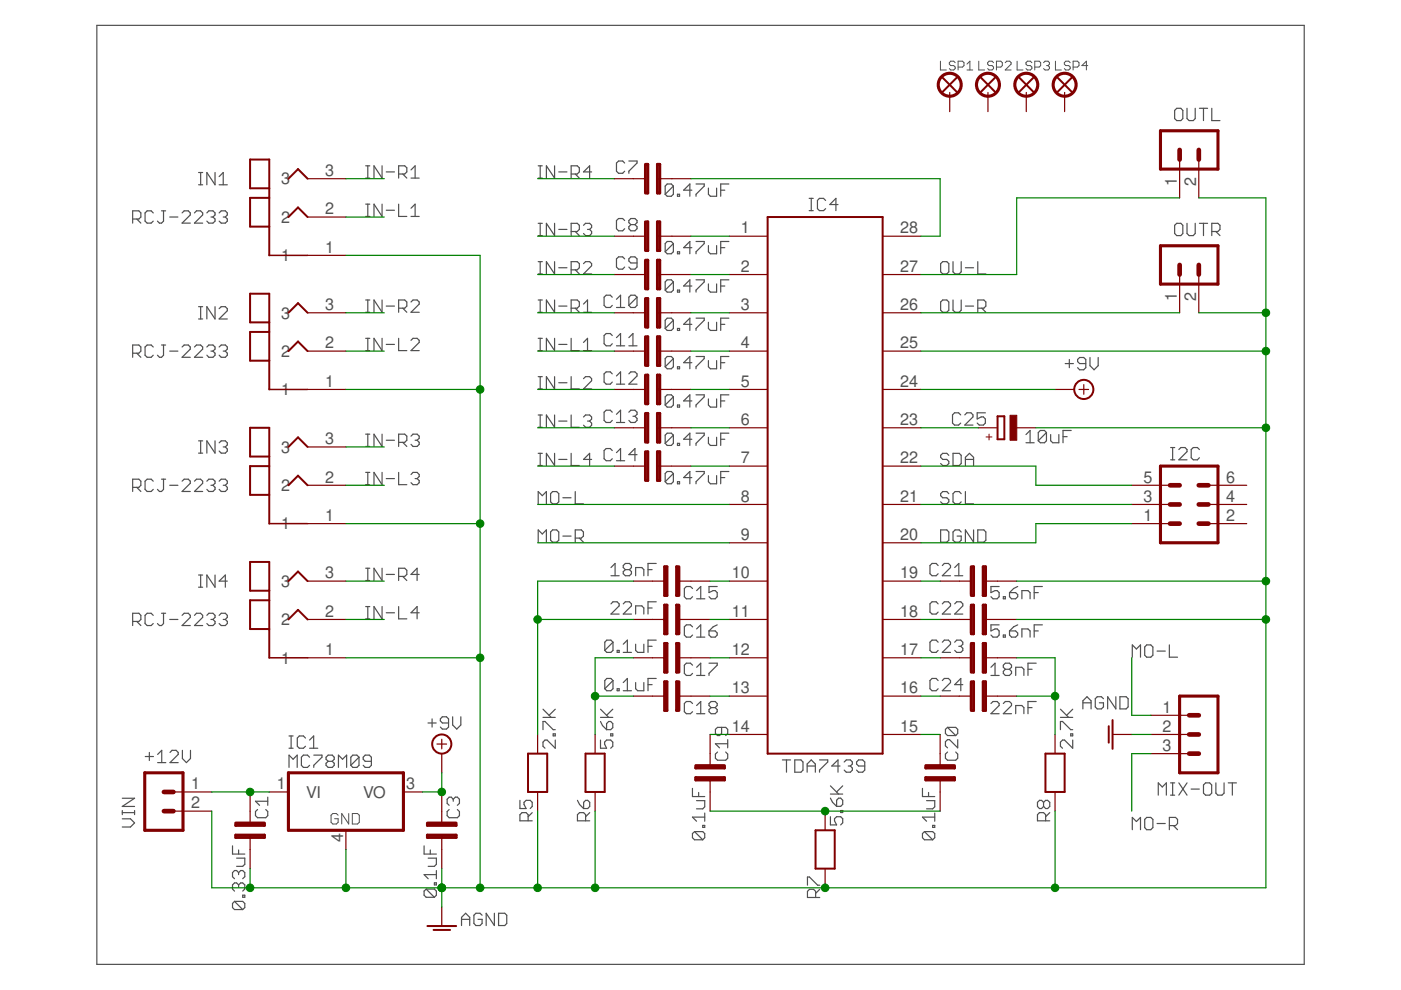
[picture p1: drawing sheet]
<svg xmlns="http://www.w3.org/2000/svg" width="297mm" height="210mm" viewBox="0 0 297 210" stroke-linecap="round" stroke-linejoin="round" font-family="sans-serif">
<defs><g id="words">
<g font-size="3.4" fill="#505050">
<text x="59.6" y="39.1">3</text>
<text x="69" y="37.3">3</text>
<text x="249.5" y="39.5" transform="rotate(-90 249.5 39.5)">1</text>
<text x="253.6" y="39.5" transform="rotate(-90 253.6 39.5)">2</text>
<text x="59.6" y="47.2">2</text>
<text x="69" y="45.4">2</text>
<text x="69" y="53.6">1</text>
<text x="157.1" y="49.5">1</text>
<text x="190.9" y="49.5">28</text>
<text x="59.6" y="55.4">1</text>
<text x="157.1" y="57.6">2</text>
<text x="190.9" y="57.6">27</text>
<text x="69" y="65.8">3</text>
<text x="157.1" y="65.8">3</text>
<text x="190.9" y="65.8">26</text>
<text x="249.5" y="63.8" transform="rotate(-90 249.5 63.8)">1</text>
<text x="253.6" y="63.8" transform="rotate(-90 253.6 63.8)">2</text>
<text x="59.6" y="67.5">3</text>
<text x="59.6" y="75.7">2</text>
<text x="69" y="73.9">2</text>
<text x="157.1" y="73.9">4</text>
<text x="190.9" y="73.9">25</text>
<text x="59.6" y="83.8">1</text>
<text x="69" y="82">1</text>
<text x="157.1" y="82">5</text>
<text x="190.9" y="82">24</text>
<text x="59.6" y="96">3</text>
<text x="69" y="94.2">3</text>
<text x="157.1" y="90.1">6</text>
<text x="190.9" y="90.1">23</text>
<text x="157.1" y="98.3">7</text>
<text x="190.9" y="98.3">22</text>
<text x="59.6" y="104.1">2</text>
<text x="69" y="102.3">2</text>
<text x="157.1" y="106.4">8</text>
<text x="190.9" y="106.4">21</text>
<text x="242.4" y="106.4">3</text>
<text x="242.4" y="102.3">5</text>
<text x="259.9" y="106.4">4</text>
<text x="259.9" y="102.3">6</text>
<text x="59.6" y="112.2">1</text>
<text x="69" y="110.5">1</text>
<text x="242.4" y="110.5">1</text>
<text x="259.9" y="110.5">2</text>
<text x="157.1" y="114.5">9</text>
<text x="190.9" y="114.5">20</text>
<text x="59.6" y="124.4">3</text>
<text x="69" y="122.6">3</text>
<text x="155.2" y="122.6">10</text>
<text x="190.9" y="122.6">19</text>
<text x="69" y="130.8">2</text>
<text x="155.2" y="130.8">11</text>
<text x="190.9" y="130.8">18</text>
<text x="59.6" y="132.6">2</text>
<text x="59.6" y="140.7">1</text>
<text x="69" y="138.9">1</text>
<text x="155.2" y="138.9">12</text>
<text x="190.9" y="138.9">17</text>
<text x="155.2" y="147">13</text>
<text x="190.9" y="147">16</text>
<text x="155.2" y="155.2">14</text>
<text x="190.9" y="155.2">15</text>
<text x="246.5" y="151.1">1</text>
<text x="246.5" y="155.2">2</text>
<text x="246.5" y="159.2">3</text>
<text x="40.5" y="167.3">1</text>
<text x="58.7" y="167.3">1</text>
<text x="86.1" y="167.3">3</text>
<text x="40.5" y="171.4">2</text>
<text x="64.9" y="169.1">VI</text>
<text x="77" y="169.1">VO</text>
<text x="72.8" y="178.5" transform="rotate(-90 72.8 178.5)">4</text>
</g>
</g></defs>
<g fill="none" stroke="#505050" stroke-width=".25">
<path d="M20.5 5.4h256v199.1h-256zM42.1 39.2h.9M42.1 36.6h.9M42.5 36.6v2.6M45.6 36.6v2.6l-1.7-2.6v2.6M46.5 39.2h1.7M46.5 37.4l.8-.8v2.6M77.5 37.8h.9M77.5 35.2h.9M78 35.2v2.6M81 35.2v2.6l-1.7-2.6v2.6M81.9 36.4h1.7"/>
<path d="M84.5 36.9h1.3l.5-.5v-.8l-.5-.4h-1.3v2.6M85.4 36.9l.9 .9M87.1 37.8h1.8M87.1 36l.9-.8v2.6M114.1 37.8h.9M114.1 35.2h.9M114.5 35.2v2.6M117.6 35.2v2.6l-1.8-2.6v2.6M118.5 36.4h1.7M121.1 36.9h1.3l.4-.5v-.8l-.4-.4h-1.3v2.6M122 36.9l.8 .9M125.4 36.4h-1.7l1.3-1.2v2.6"/>
<path d="M132.4 34.6l-.4-.5h-.9l-.4 .5v1.7l.4 .4h.9l.4-.4M133.3 34.1h1.8v.5l-1.8 1.7v.4M142.8 39.5l-.5-.5h-.8l-.5 .5v1.7M142.8 39.5v1.7l-.5 .4h-.8l-.5-.4M142.8 39.5l-1.8 1.7M147.6 39h1.7v.5l-1.7 1.7v.4M150.2 39.9v1.3l.4 .4h1.3v-1.7M154.5 39h-1.7v2.6M249.5 23h.9l.4 .4v1.7l-.4 .5h-.9l-.5-.5v-1.7zM251.7 23v2.1l.4 .5h.9l.4-.5v-2.1M254.3 23h1.7M255.2 23v2.6"/>
<path d="M256.9 23v2.6h1.8M28.1 46.4h1.3l.5-.4v-.9l-.5-.4h-1.3v2.6M29 46.4l.9 .9M32.5 45.1l-.5-.4h-.8l-.4 .4v1.8l.4 .4h.8l.5-.4M34.2 44.7h.9M34.7 44.7v2.2l-.5 .4h-.4l-.4-.4M36 46h1.7M38.6 45.1l.5-.4h.8l.4 .4v.5l-1.7 1.7h1.7M41.2 45.1l.5-.4h.8l.5 .4v.5l-1.8 1.7h1.8M43.9 45.1l.4-.4h.8l.5 .4v.5l-.5 .4M44.7 46h.4M45.1 46l.5 .4v.5l-.5 .4h-.8l-.4-.4"/>
<path d="M46.5 45.1l.4-.4h.9l.4 .4v.5l-.4 .4M47.3 46h.5M47.8 46l.4 .4v.5l-.4 .4h-.9l-.4-.4M77.5 45.9h.9M77.5 43.3h.9M78 43.3v2.6M81 43.3v2.6l-1.7-2.6v2.6M81.9 44.6h1.7M84.5 43.3v2.6h1.8M87.1 44.2l.9-.9v2.6M87.1 45.9h1.8M114.1 47.3h.9"/>
<path d="M114.1 50h.9M114.1 58.1h.9M114.1 55.5h.9M114.5 47.3v2.7M114.5 55.5v2.6M117.6 47.3v2.7l-1.8-2.7v2.7M117.6 55.5v2.6l-1.8-2.6v2.6M118.5 48.6h1.7M118.5 56.8h1.7M121.1 49.1h1.3l.4-.5v-.8l-.4-.5h-1.3v2.7M121.1 57.2h1.3l.4-.4v-.9l-.4-.4h-1.3v2.6M122 49.1l.8 .9"/>
<path d="M122 57.2l.8 .9M123.7 47.8l.4-.5h.9l.4 .5v.4l-.4 .4M123.7 55.9l.4-.4h.9l.4 .4v.4l-1.7 1.8h1.7M124.6 48.6h.4M125 48.6l.4 .5v.4l-.4 .5h-.9l-.4-.5M132.4 46.8l-.4-.5h-.9l-.4 .5v1.7l.4 .4h.9l.4-.4M132.4 54.9l-.4-.4h-.9l-.4 .4v1.7l.4 .5h.9l.4-.5M133.8 47.6l-.5-.4v-.4l.5-.5h.8l.5 .5v.4l-.5 .4M133.8 47.6l-.5 .5v.4l.5 .4h.8l.5-.4v-.4l-.5-.5M133.8 47.6h.8M135.1 55.8h-1.3l-.5-.5v-.4l.5-.4h.8l.5 .4v1.7l-.5 .5h-.8l-.5-.5M142.8 51.6l-.5-.4h-.8l-.5 .4v1.8"/>
<path d="M142.8 59.8l-.5-.5h-.8l-.5 .5v1.7M142.8 51.6v1.8l-.5 .4h-.8l-.5-.4M142.8 59.8v1.7l-.5 .4h-.8l-.5-.4M142.8 51.6l-1.8 1.8M142.8 59.8l-1.8 1.7M143.6 53.4h.5v.4h-.5zM143.6 41.2h.5v.4h-.5zM146.7 40.3h-1.8l1.4-1.3v2.6M146.7 52.5h-1.8l1.4-1.3v2.6M147.6 51.2h1.7v.4l-1.7 1.8v.4M147.6 59.3h1.7v.5l-1.7 1.7v.4M150.2 52.1v1.3l.4 .4h1.3v-1.7"/>
<path d="M152.8 52.5h.9M152.8 40.3h.9M154.5 51.2h-1.7v2.6M154.5 59.3h-1.7v2.6M171.6 44.7h.8M171.6 42.1h.8M172 42.1v2.6M175 42.5l-.4-.4h-.9l-.4 .4v1.7l.4 .5h.9l.4-.5M177.7 43.4h-1.8l1.3-1.3v2.6M199.4 55.9l.5-.4h.8l.5 .4v1.7l-.5 .5h-.8l-.5-.5zM202.1 55.5v2.1l.4 .5h.9l.4-.5v-2.1M204.7 56.8h1.7"/>
<path d="M207.3 55.5v2.6h1.7M249 47.8l.5-.5h.9l.4 .5v1.7l-.4 .5h-.9l-.5-.5zM251.7 47.3v2.2l.4 .5h.9l.4-.5v-2.2M254.3 47.3h1.7M255.2 47.3v2.7M256.9 49.1h1.3l.5-.5v-.8l-.5-.5h-1.3v2.7M257.8 49.1l.9 .9M28.1 74.9h1.3l.5-.5v-.8l-.5-.4h-1.3v2.6M29 74.9l.9 .9M32.5 73.6l-.5-.4h-.8l-.4 .4v1.7l.4 .5h.8l.5-.5M34.2 73.2h.9M34.7 73.2v2.1l-.5 .5h-.4l-.4-.5"/>
<path d="M36 74.4h1.7M38.6 73.6l.5-.4h.8l.4 .4v.4l-1.7 1.8h1.7M41.2 73.6l.5-.4h.8l.5 .4v.4l-1.8 1.8h1.8M42.1 67.6h.9M42.1 65h.9M42.5 65v2.6M43.9 73.6l.4-.4h.8l.5 .4v.4l-.5 .4M44.7 74.4h.4M45.1 74.4l.5 .5v.4l-.5 .5h-.8l-.4-.5M45.6 65v2.6l-1.7-2.6v2.6M46.5 65.4l.4-.4h.9l.4 .4v.5l-1.7 1.7h1.7M46.5 73.6l.4-.4h.9l.4 .4v.4l-.4 .4"/>
<path d="M47.3 74.4h.5M47.8 74.4l.4 .5v.4l-.4 .5h-.9l-.4-.5M77.5 66.2h.9M77.5 63.6h.9M77.5 74.3h.9M77.5 71.7h.9M78 63.6v2.6M78 71.7v2.6M81 63.6v2.6l-1.7-2.6v2.6M81 71.7v2.6l-1.7-2.6v2.6M81.9 64.9h1.7M81.9 73h1.7"/>
<path d="M84.5 65.3h1.3l.5-.4v-.9l-.5-.4h-1.3v2.6M84.5 71.7v2.6h1.8M85.4 65.3l.9 .9M87.1 64l.5-.4h.8l.5 .4v.5l-1.8 1.7h1.8M87.1 72.2l.5-.5h.8l.5 .5v.4l-1.8 1.7h1.8M114.1 66.2h.9M114.1 63.6h.9M114.1 74.3h.9M114.1 71.7h.9M114.1 79.9h.9M114.5 63.6v2.6M114.5 71.7v2.6"/>
<path d="M114.5 79.9v2.6M117.6 63.6v2.6l-1.8-2.6v2.6M117.6 71.7v2.6l-1.8-2.6v2.6M117.6 79.9v2.6l-1.8-2.6v2.6M118.5 64.9h1.7M118.5 73h1.7M121.1 65.3h1.3l.4-.4v-.9l-.4-.4h-1.3v2.6M121.1 71.7v2.6h1.7M121.1 79.9v2.6h1.7M122 65.3l.8 .9M123.7 66.2h1.7M123.7 64.5l.9-.9v2.6"/>
<path d="M123.7 72.6l.9-.9v2.6M123.7 74.3h1.7M129.8 63l-.4-.4h-.9l-.4 .4v1.7l.4 .5h.9l.4-.5M129.8 71.1l-.4-.4h-.9l-.4 .4v1.8l.4 .4h.9l.4-.4M129.8 79.3l-.4-.5h-.9l-.4 .5v1.7l.4 .4h.9l.4-.4M130.7 63.5l.9-.9v2.6M130.7 71.6l.9-.9v2.6M130.7 79.7l.9-.9v2.6M130.7 65.2h1.7M130.7 73.3h1.7M133.3 79.3l.5-.5h.8l.5 .5v.4l-1.8 1.7h1.8M133.3 73.3h1.8"/>
<path d="M133.3 71.6l.9-.9v2.6M135.1 63v1.7l-.5 .5h-.8l-.5-.5M135.1 63l-.5-.4h-.8l-.5 .4v1.7M135.1 63l-1.8 1.7M142.8 67.9l-.5-.4h-.8l-.5 .4v1.7M142.8 76l-.5-.4h-.8l-.5 .4v1.8M142.8 67.9v1.7l-.5 .5h-.8l-.5-.5M142.8 76v1.8l-.5 .4h-.8l-.5-.4M142.8 67.9l-1.8 1.7M142.8 76l-1.8 1.8M143.6 61.5h.5v.4h-.5zM143.6 69.6h.5v.5h-.5z"/>
<path d="M143.6 77.8h.5v.4h-.5zM146.7 60.6h-1.8l1.4-1.3v2.6M146.7 68.8h-1.8l1.4-1.3v2.6M146.7 76.9h-1.8l1.4-1.3v2.6M147.6 67.5h1.7v.4l-1.7 1.7v.5M147.6 75.6h1.7v.4l-1.7 1.8v.4M150.2 60.2v1.3l.4 .4h1.3v-1.7M150.2 68.3v1.3l.4 .5h1.3v-1.8M150.2 76.5v1.3l.4 .4h1.3v-1.7M152.8 60.6h.9M152.8 68.8h.9M152.8 76.9h.9"/>
<path d="M154.5 67.5h-1.7v2.6M154.5 75.6h-1.7v2.6M199.4 64l.5-.4h.8l.5 .4v1.8l-.5 .4h-.8l-.5-.4zM202.1 63.6v2.2l.4 .4h.9l.4-.4v-2.2M204.7 64.9h1.7M207.3 65.3h1.3l.4-.4v-.9l-.4-.4h-1.3v2.6M208.2 65.3l.8 .9M225.8 77.1h1.8M226.7 76.2v1.8M230.2 77.1h-1.3l-.4-.4v-.5l.4-.4h.9l.4 .4v1.8l-.4 .4h-.9l-.4-.4M231.1 75.8v1.7l.9 .9 .8-.9v-1.7M42.1 96.1h.9"/>
<path d="M42.1 93.5h.9M42.5 93.5v2.6M45.6 93.5v2.6l-1.7-2.6v2.6M46.5 93.9l.4-.4h.9l.4 .4v.4l-.4 .5M47.3 94.8h.5M47.8 94.8l.4 .4v.4l-.4 .5h-.9l-.4-.5M77.5 94.7h.9M77.5 92.1h.9M78 92.1v2.6M81 92.1v2.6l-1.7-2.6v2.6M81.9 93.3h1.7M84.5 93.8h1.3l.5-.5v-.8l-.5-.4h-1.3v2.6"/>
<path d="M85.4 93.8l.9 .9M87.1 92.5l.5-.4h.8l.5 .4v.4l-.5 .4M88 93.3h.4M88.4 93.3l.5 .5v.4l-.5 .5h-.8l-.5-.5M114.1 96.1h.9M114.1 90.6h.9M114.1 88h.9M114.1 82.5h.9M114.1 98.7h.9M114.5 88v2.6M114.5 96.1v2.6M117.6 88v2.6l-1.8-2.6v2.6"/>
<path d="M117.6 96.1v2.6l-1.8-2.6v2.6M118.5 89.3h1.7M118.5 81.2h1.7M118.5 97.4h1.7M121.1 88v2.6h1.7M121.1 96.1v2.6h1.7M123.7 80.3l.4-.4h.9l.4 .4v.4l-1.7 1.8h1.7M123.7 88.4l.4-.4h.9l.4 .4v.5l-.4 .4M124.6 89.3h.4M125 89.3l.4 .4v.4l-.4 .5h-.9l-.4-.5M125.4 97.4h-1.7l1.3-1.3v2.6M129.8 87.4l-.4-.4h-.9l-.4 .4v1.7l.4 .5h.9l.4-.5"/>
<path d="M129.8 95.5l-.4-.4h-.9l-.4 .4v1.8l.4 .4h.9l.4-.4M130.7 89.6h1.7M130.7 87.8l.9-.8v2.6M130.7 96l.9-.9v2.6M130.7 81.4h1.7M130.7 97.7h1.7M133.3 87.4l.5-.4h.8l.5 .4v.4l-.5 .5M134.2 88.3h.4M134.6 88.3l.5 .4v.4l-.5 .5h-.8l-.5-.5M135.1 96.4h-1.8l1.3-1.3v2.6M142.8 84.1l-.5-.4h-.8l-.5 .4v1.8M142.8 92.3l-.5-.5h-.8l-.5 .5v1.7"/>
<path d="M142.8 84.1v1.8l-.5 .4h-.8l-.5-.4M142.8 92.3v1.7l-.5 .4h-.8l-.5-.4M142.8 92.3l-1.8 1.7M142.8 84.1l-1.8 1.8M143.6 85.9h.5v.4h-.5zM143.6 94h.5v.4h-.5zM146.7 85h-1.8l1.4-1.3v2.6M146.7 93.1h-1.8l1.4-1.3v2.6M147.6 83.7h1.7v.4l-1.7 1.8v.4M147.6 91.8h1.7v.5l-1.7 1.7v.4M147.6 100h1.7v.4l-1.7 1.7v.5M150.2 84.6v1.3l.4 .4h1.3v-1.7"/>
<path d="M150.2 92.7v1.3l.4 .4h1.3v-1.7M152.8 93.1h.9M152.8 85h.9M154.5 83.7h-1.7v2.6M154.5 91.8h-1.7v2.6M154.5 100h-1.7v2.6M201.2 96.5l-.5-.4h-.8l-.5 .4v.5l.5 .4h.8l.5 .4v.5l-.5 .4h-.8l-.5-.4M202.1 96.1h1.3l.4 .4v1.8l-.4 .4h-1.3zM203.7 88l-.5-.5h-.8l-.4 .5v1.7l.4 .4h.8l.5-.4M204.6 88l.4-.5h.9l.4 .5v.4l-1.7 1.7h1.7M204.7 97.4h1.7M204.7 98.7v-1.7l.8-.9 .9 .9v1.7"/>
<path d="M208.9 87.5h-1.7v1.3l.8-.4h.5l.4 .4v.9l-.4 .4h-.9l-.4-.4M217.5 92.1l.9-.8v2.6M217.5 93.9h1.8M221.9 91.7v1.8l-.5 .4h-.8l-.5-.4M221.9 91.7l-.5-.4h-.8l-.5 .4v1.8M221.9 91.7l-1.8 1.8M222.8 92.1v1.4l.4 .4h1.3v-1.8M225.4 92.6h.9M227.1 91.3h-1.7v2.6M248.2 97.5h.9M248.2 94.9h.9M248.6 94.9v2.6"/>
<path d="M249.9 95.3l.5-.4h.8l.5 .4v.5l-1.8 1.7h1.8M254.3 95.3l-.4-.4h-.9l-.4 .4v1.7l.4 .5h.9l.4-.5M28.1 103.3h1.3l.5-.4v-.9l-.5-.4h-1.3v2.6M29 103.3l.9 .9M32.5 102l-.5-.4h-.8l-.4 .4v1.8l.4 .4h.8l.5-.4M34.2 101.6h.9M34.7 101.6v2.2l-.5 .4h-.4l-.4-.4M36 102.9h1.7M38.6 102l.5-.4h.8l.4 .4v.5l-1.7 1.7h1.7M41.2 102l.5-.4h.8l.5 .4v.5l-1.8 1.7h1.8M43.9 102l.4-.4h.8l.5 .4v.5l-.5 .4M44.7 102.9h.4"/>
<path d="M45.1 102.9l.5 .4v.5l-.5 .4h-.8l-.4-.4M46.5 102l.4-.4h.9l.4 .4v.5l-.4 .4M47.3 102.9h.5M47.8 102.9l.4 .4v.5l-.4 .4h-.9l-.4-.4M77.5 102.8h.9M77.5 100.2h.9M78 100.2v2.6M81 100.2v2.6l-1.7-2.6v2.6M81.9 101.5h1.7M84.5 100.2v2.6h1.8M87.1 100.6l.5-.4h.8l.5 .4v.4l-.5 .5M88 101.5h.4"/>
<path d="M88.4 101.5l.5 .4v.4l-.5 .5h-.8l-.5-.5M114.1 106.8v-2.6l.9 .9 .8-.9v2.6M114.1 115v-2.6l.9 .8 .8-.8v2.6M117.2 104.2h.8l.5 .5v1.7l-.5 .4h-.8l-.5-.4v-1.7zM117.2 112.4h.8l.5 .4v1.7l-.5 .5h-.8l-.5-.5v-1.7zM119.3 105.5h1.8M119.3 113.7h1.8M122 104.2v2.6h1.7M122 114.1h1.3l.4-.4v-.9l-.4-.4h-1.3v2.6M122.8 114.1l.9 .9M139.1 119.5h-1.7v2.6M142.8 100.4l-.5-.4h-.8l-.5 .4v1.7"/>
<path d="M142.8 100.4v1.7l-.5 .5h-.8l-.5-.5M142.8 100.4l-1.8 1.7M143.6 102.1h.5v.5h-.5zM146.7 101.3h-1.8l1.4-1.3v2.6M150.2 100.8v1.3l.4 .5h1.3v-1.8M152.8 101.3h.9M198.9 119.9l-.4-.4h-.9l-.4 .4v1.7l.4 .5h.9l.4-.5M199.4 112.4h1.3l.5 .4v1.7l-.5 .5h-1.3zM199.8 119.9l.4-.4h.9l.4 .4v.4l-1.7 1.8h1.7M201.2 104.7l-.5-.5h-.8l-.5 .5v.4l.5 .4h.8l.5 .5v.4l-.5 .4h-.8l-.5-.4M203.8 104.7l-.4-.5h-.9l-.4 .5v1.7l.4 .4h.9l.4-.4M203.8 112.8l-.4-.4h-.9l-.4 .4v1.7l.4 .5h.9l.4-.5v-.8h-.9"/>
<path d="M204.7 104.2v2.6h1.7M206.4 112.4v2.6l-1.7-2.6v2.6M207.3 112.4h1.3l.4 .4v1.7l-.4 .5h-1.3zM28.1 131.8h1.3l.5-.5v-.8l-.5-.5h-1.3v2.6M29 131.8l.9 .8M32.5 130.5l-.5-.5h-.8l-.4 .5v1.7l.4 .4h.8l.5-.4M34.2 130h.9M34.7 130v2.2l-.5 .4h-.4l-.4-.4M36 131.3h1.7M38.6 130.5l.5-.5h.8l.4 .5v.4l-1.7 1.7h1.7M41.2 130.5l.5-.5h.8l.5 .5v.4l-1.8 1.7h1.8M42.1 124.5h.9"/>
<path d="M42.1 121.9h.9M42.5 121.9v2.6M43.9 130.5l.4-.5h.8l.5 .5v.4l-.5 .4M44.7 131.3h.4M45.1 131.3l.5 .5v.4l-.5 .4h-.8l-.4-.4M45.6 121.9v2.6l-1.7-2.6v2.6M46.5 130.5l.4-.5h.9l.4 .5v.4l-.4 .4M47.3 131.3h.5M47.8 131.3l.4 .5v.4l-.4 .4h-.9l-.4-.4M48.2 123.2h-1.7l1.3-1.3v2.6M77.5 123.1h.9M77.5 120.5h.9"/>
<path d="M77.5 131.2h.9M77.5 128.6h.9M78 120.5v2.6M78 128.6v2.6M81 120.5v2.6l-1.7-2.6v2.6M81 128.6v2.6l-1.7-2.6v2.6M81.9 121.8h1.7M81.9 129.9h1.7M84.5 122.2h1.3l.5-.4v-.9l-.5-.4h-1.3v2.6M84.5 128.6v2.6h1.8M85.4 122.2l.9 .9M88.9 121.8h-1.8l1.3-1.3v2.6"/>
<path d="M88.9 129.9h-1.8l1.3-1.3v2.6M129.5 120.3l.9-.8v2.6M129.5 122.1h1.8M129.5 128l.5-.4h.8l.5 .4v.5l-1.8 1.7h1.8M130 136.2l-.5-.5h-.8l-.5 .5v1.7M130 136.2v1.7l-.5 .4h-.8l-.5-.4M130 136.2l-1.8 1.7M130.9 137.9h.4v.4h-.4zM132.1 128l.5-.4h.9l.4 .4v.5l-1.8 1.7h1.8M132.1 138.3h1.8M132.1 136.6l.9-.9v2.6M132.6 120.8l-.5 .4v.4l.5 .5h.9l.4-.5v-.4l-.4-.4"/>
<path d="M132.6 120.8l-.5-.5v-.4l.5-.4h.9l.4 .4v.4l-.4 .5M132.6 120.8h.9M134.8 122.1v-1.8h1.3l.4 .5v1.3M134.8 130.2v-1.7h1.3l.4 .4v1.3M134.8 136.6v1.3l.4 .4h1.3v-1.7M137.4 120.8h.9M137.4 128.9h.9M137.4 137h.9M139.1 127.6h-1.7v2.6M139.1 135.7h-1.7v2.6M146.8 124.8l-.4-.4h-.9l-.4 .4v1.7l.4 .5h.9l.4-.5M146.8 132.9l-.4-.4h-.9l-.4 .4v1.7l.4 .5h.9l.4-.5"/>
<path d="M147.7 127h1.7M147.7 135.1h1.7M147.7 125.2l.9-.8v2.6M147.7 133.3l.9-.8v2.6M150.3 133.8h1.3l.5 .4v.4l-.5 .5h-.8l-.5-.5zM152.1 124.4h-1.8v1.2l.9-.4h.4l.5 .4v.9l-.5 .5h-.8l-.5-.5M152.1 132.5l-.9 .4-.9 .9M198.9 128l-.4-.4h-.9l-.4 .4v1.8l.4 .4h.9l.4-.4M198.9 136.2l-.4-.5h-.9l-.4 .5v1.7l.4 .4h.9l.4-.4M199.8 128l.4-.4h.9l.4 .4v.5l-1.7 1.7h1.7M199.8 136.2l.4-.5h.9l.4 .5v.4l-1.7 1.7h1.7M202.4 122.1h1.7"/>
<path d="M202.4 128l.4-.4h.9l.4 .4v.5l-1.7 1.7h1.7M202.4 136.2l.4-.5h.9l.4 .5v.4l-.4 .4M202.4 120.3l.9-.8v2.6M203.3 137h.4M203.7 137l.4 .5v.4l-.4 .4h-.9l-.4-.4M211.8 124.4h-1.7v1.2l.9-.4h.4l.4 .4v.9l-.4 .5h-.9l-.4-.5M211.8 132.5h-1.7v1.3l.9-.5h.4l.4 .5v.8l-.4 .5h-.9l-.4-.5M212.7 126.5h.4v.5h-.4zM212.7 134.6h.4v.5h-.4zM214 125.6h1.3l.5 .5v.4l-.5 .5h-.8l-.5-.5zM214 133.8h1.3l.5 .4v.4l-.5 .5h-.8l-.5-.5zM215.8 124.4l-.9 .4-.9 .8"/>
<path d="M215.8 132.5l-.9 .4-.9 .9M216.7 127v-1.8h1.3l.4 .4v1.4M216.7 135.1v-1.8h1.3l.4 .5v1.3M219.3 125.6h.8M219.3 133.8h.8M221 124.4h-1.7v2.6M221 132.5h-1.7v2.6M240.1 139.3v-2.6l.8 .9 .9-.9v2.6M243.1 136.7h.9l.4 .5v1.7l-.4 .4h-.9l-.4-.4v-1.7zM245.3 138h1.8M247.9 136.7v2.6h1.8M31.7 159.5v1.7"/>
<path d="M33.4 160l.9-.9v2.6M36 159.5l.5-.4h.8l.5 .4v.5l-1.8 1.7h1.8M38.7 159.1v1.7l.8 .9 .9-.9v-1.7M61.3 158.6h.8M61.3 156h.8M61.7 156v2.6M64.8 156.5l-.5-.5h-.8l-.5 .5v1.7l.5 .4h.8l.5-.4M65.6 156.9l.9-.9v2.6M65.6 158.6h1.8M90.7 153.3h1.8M91.6 152.4v1.8M95.1 153.3h-1.3l-.4-.5v-.4l.4-.4h.9l.4 .4v1.8l-.4 .4h-.9l-.4-.4"/>
<path d="M96 152v1.7l.8 .9 .9-.9v-1.7M115.1 154.7v-1.7h.4l1.8 1.7h.4M115.1 152.1h2.6M115.1 150.4l1.8 1.7M117.3 155.6h.4v.4h-.4zM117.7 156.9v1.7l-1.7-1.7h-.5l-.4 .5v.8l.4 .4M117.7 150.4l-1.3 1.3M127.3 156.9v1.7h1.3l-.4-.8v-.4l.4-.5h.9l.4 .5v.8l-.4 .4M127.3 152.1h2.6M127.3 153l.4 .8 .9 .9M127.3 150.4l1.8 1.7M128.6 153.4l.5-.4h.4l.4 .4v.9l-.4 .4h-.9z"/>
<path d="M129.5 155.6h.4v.4h-.4zM129.9 150.4l-1.3 1.3M130 144.3l-.5-.5h-.8l-.5 .5v1.7M130 144.3v1.7l-.5 .5h-.8l-.5-.5M130 144.3l-1.8 1.7M130.9 146h.4v.5h-.4zM132.1 144.7l.9-.9v2.7M132.1 146.5h1.8M134.8 144.7v1.3l.4 .5h1.3v-1.8M137.4 145.2h.9M139.1 143.8h-1.7v2.7M146.8 141l-.4-.4h-.9l-.4 .4v1.8l.4 .4h.9l.4-.4"/>
<path d="M146.8 149.2l-.4-.5h-.9l-.4 .5v1.7l.4 .4h.9l.4-.4M147.7 143.2h1.7M147.7 151.3h1.7M147.7 141.5l.9-.9v2.6M147.7 149.6l.9-.9v2.6M150.3 140.6h1.8v.4l-1.8 1.8v.4M150.8 150l-.5 .5v.4l.5 .4h.8l.5-.4v-.4l-.5-.5M150.8 150l-.5-.4v-.4l.5-.5h.8l.5 .5v.4l-.5 .4M150.8 150h.8M152.1 159.4l-.4 .5v.9l.4 .4h1.8l.4-.4v-.9l-.4-.5M153 154.2v1.3l-.5 .5h-.4l-.4-.5v-.9l.4-.4h1.8l.4 .4v.9l-.4 .5M154.3 156.8v1.8"/>
<path d="M154.3 157.7h-2.6l.8 .9M198.9 144.3l-.4-.5h-.9l-.4 .5v1.7l.4 .5h.9l.4-.5M199.8 144.3l.4-.5h.9l.4 .5v.4l-1.7 1.8h1.7M200.9 159.4l-.5 .5v.9l.5 .4h1.7l.5-.4v-.9l-.5-.5M200.9 154.2h1.7l.5 .4v.9l-.5 .5M200.9 154.2l-.5 .4v.9l.5 .5h1.7M200.9 154.2l1.7 1.8M203.1 156.8v1.8l-1.8-1.8h-.4l-.5 .5v.8l.5 .5M204.1 145.2h-1.7l1.3-1.4v2.7M210.1 149.2l.4-.5h.9l.4 .5v.4l-1.7 1.7h1.7M210.1 141.5l.9-.9v2.6M210.1 143.2h1.7"/>
<path d="M212.7 149.2l.4-.5h.9l.5 .5v.4l-1.8 1.7h1.8M213.1 141.9l-.4-.4v-.5l.4-.4h.9l.5 .4v.5l-.5 .4M213.1 141.9l-.4 .4v.5l.4 .4h.9l.5-.4v-.5l-.5-.4M213.1 141.9h.9M215.3 143.2v-1.7h1.3l.5 .4v1.3M215.3 151.3v-1.7h1.3l.5 .4v1.3M218 141.9h.8M218 150h.8M219.7 140.6h-1.7v2.6M219.7 148.7h-1.7v2.6M224.8 154.7v-1.7h.5l1.7 1.7h.4M224.8 152.1h2.6"/>
<path d="M224.8 150.4l1.8 1.7M227 155.6h.4v.4h-.4zM227.4 156.9v1.7l-1.7-1.7h-.4l-.5 .5v.8l.5 .4M227.4 150.4l-1.3 1.3M229.6 150.3v-1.7l.9-.9 .8 .9v1.7M229.6 149h1.7M234 148.1l-.5-.4h-.9l-.4 .4v1.8l.4 .4h.9l.5-.4v-.9h-.9M236.6 147.7v2.6l-1.8-2.6v2.6M237.4 147.7h1.4l.4 .4v1.8l-.4 .4h-1.4zM25.9 169.2h2.6l-2.6 1.8h2.6M25.9 172.3h2.6M25.9 173.6h1.8l.8 .9-.8 .8h-1.8"/>
<path d="M25.9 171.9v.8M28.5 171.9v.8M30.8 160.4h1.7M33.4 161.7h1.8M49.3 179.3v1.8h2.6M54.6 171.6l-.4 .5v.8l.4 .5h1.7l.5-.5v-.8l-.5-.5M56.8 169v1.8M56.8 169.9h-2.6l.8 .9M61.3 162.7v-2.6l.8 .9 .9-.9v2.6M65.6 160.5l-.4-.4h-.9l-.4 .4v1.8l.4 .4h.9l.4-.4M66.5 160.1h1.8v.4l-1.8 1.8v.4M69.6 161.4l-.5-.4v-.5l.5-.4h.8l.5 .4v.5l-.5 .4"/>
<path d="M69.6 161.4l-.5 .4v.5l.5 .4h.8l.5-.4v-.5l-.5-.4M69.6 161.4h.8M71.8 162.7v-2.6l.8 .9 .9-.9v2.6M76.1 160.5l-.4-.4h-.9l-.4 .4v1.8M76.1 160.5v1.8l-.4 .4h-.9l-.4-.4M76.1 160.5l-1.7 1.8M78.7 161.4h-1.3l-.4-.4v-.5l.4-.4h.9l.4 .4v1.8l-.4 .4h-.9l-.4-.4M89.9 179.3v1.8h2.6M95.2 171.6l-.4 .5v.8l.4 .5h1.8l.4-.5v-.8l-.4-.5M96.1 169.5l-.4-.5h-.5l-.4 .5v.8l.4 .5M96.1 169.5l.4-.5h.5l.4 .5v.8l-.4 .5M96.1 169.5v.4"/>
<path d="M110.2 169.7v1.7h1.3l-.4-.8v-.5l.4-.4h.9l.4 .4v.9l-.4 .4M112 174v-1.3l-.5-.4h-.8l-.5 .4v1.3h2.6M112.8 172.3l-.8 .9M122.4 169.7l.5 .9 .8 .8M123.7 170.1l.5-.4h.4l.4 .4v.9l-.4 .4h-.9zM124.2 174v-1.3l-.5-.4h-.8l-.5 .4v1.3h2.6M125 172.3l-.8 .9M146.8 167.2v1.7h2.6M147.3 176.3h1.7l.4 .4v.9l-.4 .5M147.3 176.3l-.5 .4v.9l.5 .5h1.7M147.3 176.3l1.7 1.8M147.7 169.8h1.7v1.3l-.4 .4h-1.3"/>
<path d="M148.1 168v.9M149 175h.4v.4h-.4zM149.4 172.4v1.7M149.4 173.2h-2.6l.9 .9M165.9 161.1h1.7M166.8 161.1v2.6M168.5 161.1h1.3l.4 .5v1.7l-.4 .4h-1.3zM171.1 163.7v-1.7l.9-.9 .9 .9v1.7M171.1 162.4h1.8M173.8 161.1h1.7v.5l-1.7 1.7v.4M176.1 173.2v1.7h1.3l-.5-.9v-.4l.5-.4h.8l.5 .4v.9l-.5 .4M176.1 169.2l.4 .9 .9 .9"/>
<path d="M176.1 168.4h2.6M176.1 166.6l1.7 1.8M177.8 169.2h.4l.5 .5v.8l-.5 .5h-.8v-1.3zM178.1 162.4h-1.7l1.3-1.3v2.6M178.2 171.9h.5v.4h-.5zM178.7 166.6l-1.3 1.3M179 161.6l.4-.5h.9l.4 .5v.4l-.4 .4M179.9 162.4h.4M180.3 162.4l.4 .5v.4l-.4 .4h-.9l-.4-.4M183.3 162.4h-1.3l-.4-.4v-.4l.4-.5h.9l.4 .5v1.7l-.4 .4h-.9l-.4-.4M195.6 167.2v1.7h2.6M196 176.3l-.4 .4v.9l.4 .5h1.7"/>
<path d="M196 176.3h1.7l.5 .4v.9l-.5 .5M196 176.3l1.7 1.8M196.4 169.8h1.8v1.3l-.5 .4h-1.3M196.9 168v.9M197.7 175h.5v.4h-.5zM198.2 173.2h-2.6l.8 .9M198.2 172.4v1.7M221.3 170.1l-.5-.4h-.4l-.4 .4v.9l.4 .4h.4l.5-.4M221.3 170.1l.4-.4h.4l.5 .4v.9l-.5 .4h-.4l-.4-.4M221.3 170.1v.9M221.7 174v-1.3l-.4-.4h-.9l-.4 .4v1.3h2.6M222.6 172.3l-.9 .9"/>
<path d="M240.1 175.9v-2.6l.8 .9 .9-.9v2.6M243.1 173.3h.9l.4 .4v1.8l-.4 .4h-.9l-.4-.4v-1.8zM245.3 174.6h1.8M245.6 168.6v-2.6l.8 .9 .9-.9v2.6M247.9 175h1.3l.5-.4v-.9l-.5-.4h-1.3v2.6M248.2 168.6h.8M248.2 166h.8M248.6 166v2.6M248.8 175l.9 .9M249.9 166l1.8 2.6M251.7 166l-1.8 2.6M252.5 167.3h1.8"/>
<path d="M255.6 166h.9l.4 .4v1.8l-.4 .4h-.9l-.4-.4v-1.8zM257.8 166v2.2l.4 .4h.9l.4-.4v-2.2M260.4 166h1.7M261.3 166v2.6M49.7 191.1l-.4 .5v.8l.4 .4h1.8M49.7 191.1h1.8l.4 .5v.8l-.4 .4M49.7 191.1l1.8 1.7M50.2 181.9h1.7v1.4l-.4 .4h-1.3M50.6 185l-.4-.4h-.5l-.4 .4v.9l.4 .4M50.6 187.6l-.4-.4h-.5l-.4 .4v.9l.4 .4M50.6 185l.4-.4h.5l.4 .4v.9l-.4 .4M50.6 187.6l.4-.4h.5l.4 .4v.9l-.4 .4"/>
<path d="M50.6 180.2v.9M50.6 185v.4M50.6 187.6v.5M51.5 189.8h.4v.4h-.4zM90.4 188.5l-.5 .4v.9l.5 .4h1.7M90.4 188.5h1.7l.4 .4v.9l-.4 .4M90.4 188.5l1.7 1.7M90.8 181.9h1.7v1.4l-.4 .4h-1.3M91.2 180.2v.9M92.1 187.2h.4v.4h-.4zM92.5 184.6v1.7M92.5 185.4h-2.6l.9 .9"/>
<path d="M97.9 196.2v-1.7l.8-.9 .9 .9v1.7M97.9 194.9h1.7M102.2 194.1l-.4-.5h-.9l-.4 .5v1.7l.4 .4h.9l.4-.4v-.9h-.9M104.8 193.6v2.6l-1.7-2.6v2.6M105.7 193.6h1.3l.4 .5v1.7l-.4 .4h-1.3zM171.2 187.7v-1.8h.4l1.8 1.8h.4M172.9 190.3v-1.3l-.4-.4h-.9l-.4 .4v1.3h2.6M173.8 188.6l-.9 .8"/>
</g>
<g fill="none" stroke="#505050" stroke-width=".21">
<path d="M199.4 13v1.8h1.2M202.5 13.3l-.3-.3h-.6l-.3 .3v.3l.3 .3h.6l.3 .3v.3l-.3 .3h-.6l-.3-.3M203.1 14.2h1l.3-.3v-.6l-.3-.3h-1v1.8M205 14.8h1.2M205 13.6l.6-.6v1.8M207.5 13v1.8h1.3M210.7 13.3l-.4-.3h-.6l-.3 .3v.3l.3 .3h.6l.4 .3v.3l-.4 .3h-.6l-.3-.3M211.3 14.2h.9l.3-.3v-.6l-.3-.3h-.9v1.8M213.1 13.3l.3-.3h.7l.3 .3v.3l-1.3 1.2h1.3M215.6 13v1.8h1.3M218.8 13.3l-.3-.3h-.7l-.3 .3v.3l.3 .3h.7l.3 .3v.3l-.3 .3h-.7l-.3-.3M219.4 14.2h.9l.3-.3v-.6l-.3-.3h-.9v1.8"/>
<path d="M221.3 13.3l.3-.3h.6l.3 .3v.3l-.3 .3M221.9 13.9h.3M222.2 13.9l.3 .3v.3l-.3 .3h-.6l-.3-.3M223.8 13v1.8h1.2M226.9 13.3l-.3-.3h-.6l-.3 .3v.3l.3 .3h.6l.3 .3v.3l-.3 .3h-.6l-.3-.3M227.5 14.2h1l.3-.3v-.6l-.3-.3h-1v1.8M230.6 13.9h-1.2l.9-.9v1.8M71.7 172.8l-.4-.3h-.7l-.4 .3v1.5l.4 .4h.7l.4-.4v-.7h-.7M73.9 172.5v2.2l-1.4-2.2v2.2M74.7 172.5h1.1l.4 .3v1.5l-.4 .4h-1.1z"/>
</g>
<g fill="none" stroke="#800000" stroke-width=".25">
<path d="M201.4 19.6v4.1M209.5 19.6v4.1M217.6 19.6v4.1M225.7 19.6v4.1M65.2 37.9h8.1M130.2 37.9h6.6M139.9 37.9h6.6M250.1 33.8v8.2M254.2 33.8v8.2M65.2 54.1h8.1M65.2 46h8.1M130.2 50.1h6.6"/>
<path d="M130.2 58.2h6.6M139.9 50.1h6.6M139.9 58.2h6.6M154.6 50.1h8.2M154.6 58.2h8.2M187.1 50.1h8.2M187.1 58.2h8.2M250.1 58.2v8.1M254.2 58.2v8.1M65.2 66.3h8.1M65.2 74.4h8.1M130.2 66.3h6.6"/>
<path d="M130.2 74.4h6.6M139.9 66.3h6.6M139.9 74.4h6.6M154.6 66.3h8.2M154.6 74.4h8.2M187.1 66.3h8.2M187.1 74.4h8.2M65.2 82.6h8.1M65.2 94.8h8.1M130.2 82.6h6.6M130.2 90.7h6.6M130.2 98.8h6.6"/>
<path d="M139.9 82.6h6.6M139.9 90.7h6.6M139.9 98.8h6.6M154.6 82.6h8.2M154.6 90.7h8.2M154.6 98.8h8.2M187.1 82.6h8.2M187.1 90.7h8.2M187.1 98.8h8.2M207.4 90.7h4.1M215.6 90.7h4M223.7 82.6h4.1"/>
<path d="M228.8 82.6h2M229.8 81.6v2M65.2 111h8.1M65.2 102.9h8.1M154.6 107h8.2M154.6 115.1h8.2M187.1 107h8.2M187.1 115.1h8.2M239.9 107h8.2M239.9 111h8.2M239.9 102.9h8.2M256.2 107h8.1"/>
<path d="M256.2 111h8.1M256.2 102.9h8.1M65.2 123.2h8.1M65.2 131.3h8.1M65.2 139.5h8.1M134.3 123.2h6.6M134.3 131.3h6.6M134.3 139.5h6.6M144 123.2h6.6M144 131.3h6.6M144 139.5h6.6M154.6 123.2h8.2"/>
<path d="M154.6 131.3h8.2M154.6 139.5h8.2M187.1 123.2h8.2M187.1 131.3h8.2M187.1 139.5h8.2M199.3 123.2h6.6M199.3 131.3h6.6M199.3 139.5h6.6M209 123.2h6.6M209 131.3h6.6M209 139.5h6.6M92.6 157.8h2.1"/>
<path d="M93.7 156.7v2.1M93.7 159.8v4.1M114 155.7v4.1M126.2 155.7v4.1M134.3 147.6h6.6M144 147.6h6.6M150.6 155.7v6.6M154.6 147.6h8.2M154.6 155.7h8.2M187.1 147.6h8.2M187.1 155.7h8.2M199.3 147.6h6.6"/>
<path d="M199.3 155.7v6.6M209 147.6h6.6M223.7 155.7v4.1M235.9 155.7h4M244 155.7h8.1M244 151.7h8.1M244 159.8h8.1M36.8 167.9h8.1M36.8 172h8.1M53 167.9v6.6M53 177.6v6.6M57.1 167.9h4.1"/>
<path d="M73.3 176v4.1M85.5 167.9h4.1M93.7 167.9v6.6M93.7 177.6v6.6M114 167.9v4.1M126.2 167.9v4.1M150.6 165.4v6.6M174.9 172v4M199.3 165.4v6.6M223.7 167.9v4.1M93.7 192.3v4M174.9 184.2v4"/>
</g>
<g fill="none" stroke="#800000" stroke-width=".42">
<path d="M199.7 16.3l3.3 3.3M203 16.3l-3.3 3.3M207.9 16.3l3.2 3.3M211.1 16.3l-3.2 3.3M216 16.3l3.2 3.3M219.2 16.3l-3.2 3.3M224.1 16.3l3.3 3.3M227.4 16.3l-3.3 3.3M57.1 39.9h-4.1v-6.1h4.1v20.3M61.2 37.9l2-2 2 2M57.1 42h-4.1v6h4.1M61.2 46l2-2 2 2"/>
<path d="M162.8 46h24.3v113.8h-24.3zM57.1 68.3h-4.1v-6h4.1v20.3M57.1 70.4h-4.1v6.1h4.1M61.2 74.4l2-2 2 2M61.2 66.3l2-2 2 2M57.1 96.8h-4.1v-6.1h4.1v20.3M57.1 98.8h-4.1v6.1h4.1M61.2 94.8l2-2.1 2 2.1M211.5 88.3h1.4v4.8h-1.4zM61.2 102.9l2-2 2 2M57.1 125.2h-4.1v-6.1h4.1v20.4M57.1 127.3h-4.1v6.1h4.1"/>
<path d="M61.2 131.3l2-2 2 2M61.2 123.2l2-2 2 2M112 159.8h4v8.1h-4zM124.1 159.8h4.1v8.1h-4.1zM221.7 159.8h4v8.1h-4zM235.1 154v3.5M235.9 152.7v6.1M172.9 176h4.1v8.2h-4.1zM90.6 196.3h6.1M91.9 197.2h3.5"/>
<circle cx="229.8" cy="82.6" r="2.03"/>
<circle cx="93.7" cy="157.8" r="2.03"/>
</g>
<g fill="none" stroke="#800000" stroke-width=".66">
<path d="M246 27.7h12.2v8.2h-12.2zM246 52.1h12.2v8.1h-12.2zM246 98.8h12.2v16.3h-12.2zM250.1 147.6h8.1v16.3h-8.1zM30.7 163.9h8.1v12.1h-8.1zM61.2 163.9h24.3v12.1h-24.3z"/>
<circle cx="201.4" cy="18" r="2.43"/>
<circle cx="209.5" cy="18" r="2.43"/>
<circle cx="217.6" cy="18" r="2.43"/>
<circle cx="225.7" cy="18" r="2.43"/>
</g>
<g fill="none" stroke="#800000" stroke-width=".61">
<path d="M136.8 35v5.7M136.8 34.8h.6v6.1h-.6M139.4 34.8h.5v6.1h-.5zM136.8 47.2v5.7M136.8 55.4v5.6M136.8 47h.6v6.1h-.6M136.8 55.2h.6v6.1h-.6M139.4 47h.5v6.1h-.5zM139.4 55.2h.5v6.1h-.5zM136.8 63.5v5.7M136.8 71.6v5.7M136.8 79.7v5.7"/>
<path d="M136.8 63.3h.6v6.1h-.6M136.8 71.4h.6v6.1h-.6M136.8 79.5h.6v6.1h-.6M139.4 63.3h.5v6.1h-.5zM139.4 71.4h.5v6.1h-.5zM139.4 79.5h.5v6.1h-.5zM136.8 87.9v5.7M136.8 96v5.7M136.8 87.7h.6v6h-.6M136.8 95.8h.6v6.1h-.6M139.4 87.7h.5v6h-.5zM139.4 95.8h.5v6.1h-.5z"/>
<path d="M140.9 120.2h.5v6.1h-.5zM140.9 128.3h.5v6.1h-.5zM140.9 136.4h.5v6.1h-.5zM144 120.2h-.6v6.1h.6M144 128.3h-.6v6.1h.6M144 120.4v5.6M144 128.5v5.7M144 136.6v5.7M144 136.4h-.6v6.1h.6M205.9 120.4v5.6M205.9 128.5v5.7M205.9 136.6v5.7"/>
<path d="M205.9 120.2h.5v6.1h-.5M205.9 128.3h.5v6.1h-.5M205.9 136.4h.5v6.1h-.5M208.4 120.2h.6v6.1h-.6zM208.4 128.3h.6v6.1h-.6zM208.4 136.4h.6v6.1h-.6zM140.9 144.5h.5v6.1h-.5zM144 144.7v5.7M144 144.5h-.6v6.1h.6M205.9 144.7v5.7M205.9 144.5h.5v6.1h-.5M208.4 144.5h.6v6.1h-.6z"/>
<path d="M50 177.1h6.1v.5h-6.1zM50 174.5v.5h6.1v-.5M50.2 174.5h5.7M90.6 177.1h6.1v.5h-6.1zM90.6 174.5v.5h6.1v-.5M90.8 174.5h5.7M147.5 164.9h6.1v.5h-6.1zM147.5 162.3v.5h6.1v-.5M147.7 162.3h5.7M196.3 164.9h6.1v.5h-6.1zM196.3 162.3v.5h6.1v-.5M196.5 162.3h5.7"/>
</g>
<path d="M209.1 92.6h1.2M209.7 92v1.3" fill="none" stroke="#800000" stroke-width=".21"/>
<path d="M214.1 88.1h1.5v5.2h-1.5z" fill="#800000" stroke="#800000" stroke-width=".21"/>
<path d="M57.1 54.1h8.1M57.1 82.6h8.1M57.1 111h8.1M57.1 139.5h8.1" fill="none" stroke="#800000" stroke-width=".32"/>
<g fill="none" stroke="#800000" stroke-width=".99">
<path d="M250.1 31.8v2M254.2 31.8v2M250.1 56.2v2M254.2 56.2v2M248.1 102.9h2M248.1 107h2M248.1 111h2M254.2 102.9h2M254.2 107h2M254.2 111h2M252.1 159.8h2.1M252.1 155.7h2.1"/>
<path d="M252.1 151.7h2.1M34.8 172h2M34.8 167.9h2"/>
</g>
<g fill="none" stroke="#008000" stroke-width=".25">
<path d="M73.3 37.9h8.2M114 37.9h16.2M146.5 37.9h52.8v12.2h-4M73.3 46h8.2M73.3 54.1h28.5v134.1M114 50.1h16.2M114 58.2h16.2M146.5 50.1h8.1M146.5 58.2h8.1M250.1 42h-34.5v16.2h-20.3M254.2 42h14.2v146.2h-223.5v-16.2M73.3 66.3h8.2"/>
<path d="M73.3 74.4h8.2M114 66.3h16.2M114 74.4h16.2M146.5 66.3h8.1M146.5 74.4h8.1M195.3 66.3h54.8M195.3 74.4h73.1M254.2 66.3h14.2M73.3 82.6h28.5M73.3 94.8h8.2M114 82.6h16.2M114 90.7h16.2"/>
<path d="M114 98.8h16.2M146.5 82.6h8.1M146.5 90.7h8.1M146.5 98.8h8.1M195.3 82.6h28.4M195.3 90.7h12.1M195.3 98.8h24.3v4.1h20.3M219.6 90.7h48.8M73.3 102.9h8.2M73.3 111h28.5M114 107h40.6M114 115.1h40.6"/>
<path d="M195.3 107h44.6M239.9 111h-20.3v4.1h-24.3M73.3 123.2h8.2M73.3 131.3h8.2M73.3 139.5h28.5M114 131.3h20.3M134.3 123.2h-20.3v32.5M134.3 139.5h-8.1v16.2M150.6 123.2h4M150.6 131.3h4M150.6 139.5h4M195.3 123.2h4"/>
<path d="M195.3 131.3h4M195.3 139.5h4M215.6 123.2h52.8M215.6 131.3h52.8M215.6 139.5h8.1v16.2M239.9 139.5v12.2h4.1M126.2 147.6h8.1M150.6 155.7h4M150.6 147.6h4M195.3 155.7h4M195.3 147.6h4M215.6 147.6h8.1"/>
<path d="M239.9 155.7h4.1M244 159.8h-4.1v12.2M44.9 167.9h12.2M93.7 163.9v4h-4.1M114 172v16.2M126.2 172v16.2M150.6 172h48.7M223.7 172v16.2M53 184.2v4M73.3 180.1v8.1M93.7 184.2v8.1"/>
</g>
<g fill="#008000" stroke="#008000" stroke-width=".21">
<circle cx="53" cy="167.9" r=".8"/>
<circle cx="93.7" cy="167.9" r=".8"/>
<circle cx="93.7" cy="188.2" r=".8"/>
<circle cx="73.3" cy="188.2" r=".8"/>
<circle cx="114" cy="188.2" r=".8"/>
<circle cx="268.4" cy="90.7" r=".8"/>
<circle cx="268.4" cy="131.3" r=".8"/>
<circle cx="268.4" cy="123.2" r=".8"/>
<circle cx="223.7" cy="188.2" r=".8"/>
<circle cx="126.2" cy="188.2" r=".8"/>
<circle cx="174.9" cy="188.2" r=".8"/>
<circle cx="268.4" cy="74.4" r=".8"/>
<circle cx="268.4" cy="66.3" r=".8"/>
<circle cx="53" cy="188.2" r=".8"/>
<circle cx="101.8" cy="188.2" r=".8"/>
<circle cx="101.8" cy="82.6" r=".8"/>
<circle cx="101.8" cy="111" r=".8"/>
<circle cx="101.8" cy="139.5" r=".8"/>
<circle cx="114" cy="131.3" r=".8"/>
<circle cx="126.2" cy="147.6" r=".8"/>
<circle cx="223.7" cy="147.6" r=".8"/>
<circle cx="174.9" cy="172" r=".8"/>
</g>
<use href="#words"/>
</svg>
